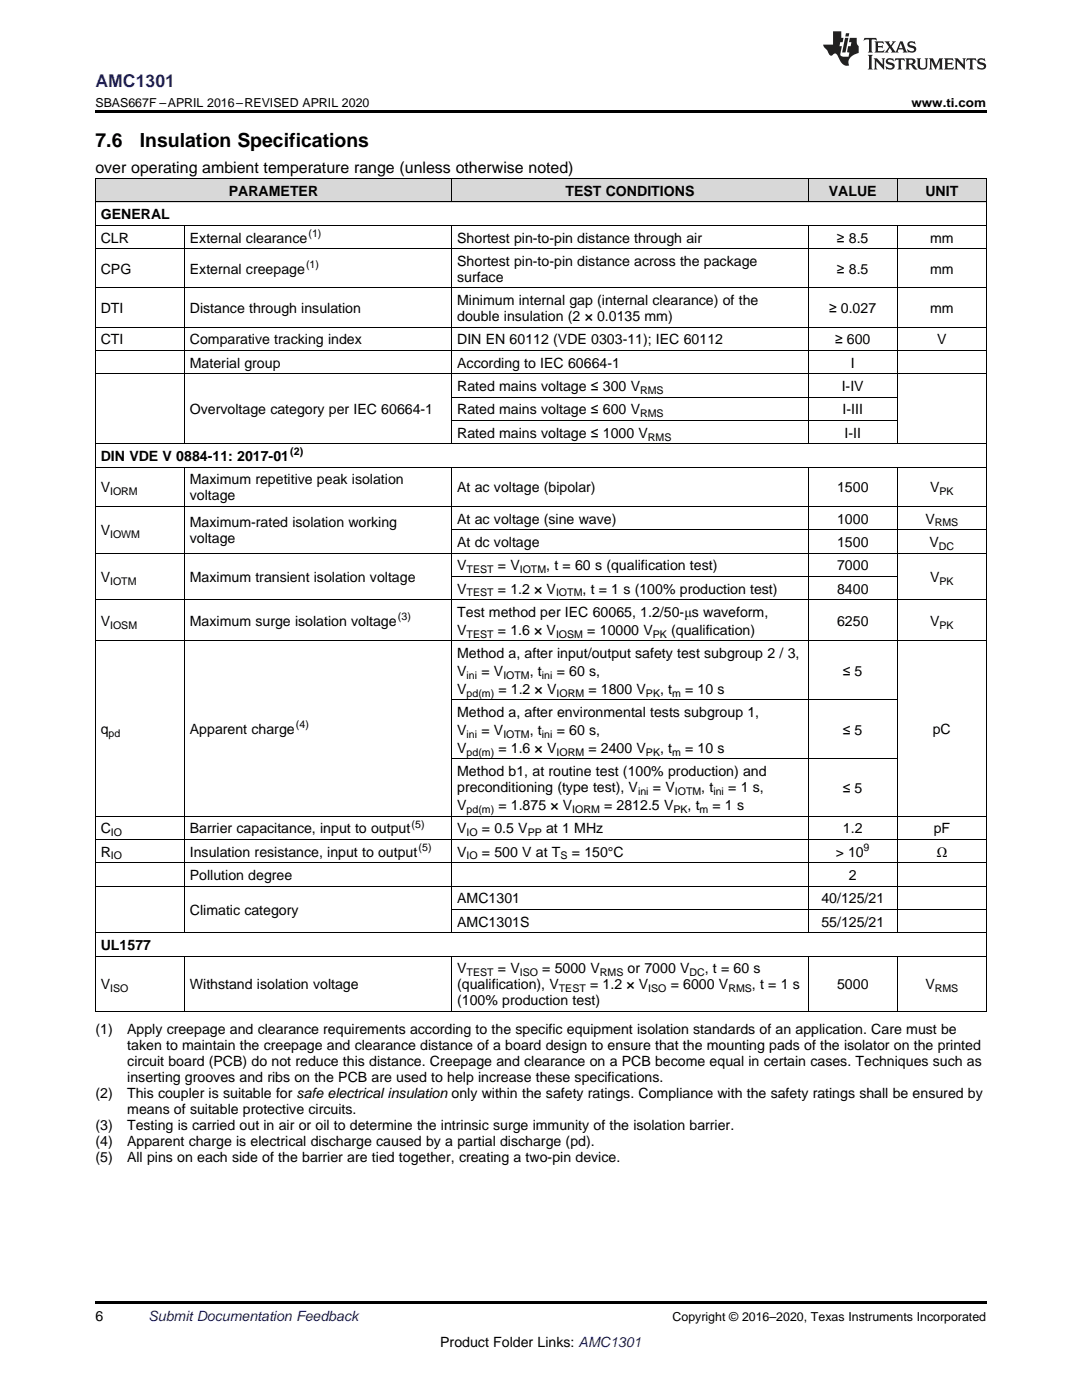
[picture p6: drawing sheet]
<svg xmlns="http://www.w3.org/2000/svg" width="216mm" height="279mm" viewBox="0 0 216 279" stroke-linecap="round" stroke-linejoin="round" font-family="sans-serif">
<defs><g id="words">
<g font-size="3.9">
<text x="19" y="29.3">7.6</text>
<text x="27.9" y="29.3">Insulation Specifications</text>
</g>
<text font-size="3.5" fill="#00f" x="19" y="17.3">AMC1301</text>
<text font-size="3.2" x="19" y="34.4">over operating ambient temperature range (unless otherwise noted)</text>
<g font-size="2.8">
<text x="45.6" y="39.1">PARAMETER</text>
<text x="112.8" y="39.1">TEST CONDITIONS</text>
<text x="165.4" y="39.1">VALUE</text>
<text x="184.6" y="39.1">UNIT</text>
<text x="20.1" y="43.7">GENERAL</text>
<text x="20.1" y="48.4">CLR</text>
<text x="37.9" y="48.4">External clearance</text>
<text x="91.2" y="48.4">Shortest pin-to-pin distance through air</text>
<text x="91.2" y="53.1">Shortest pin-to-pin distance across the package</text>
<text x="167" y="48.4">≥ 8.5</text>
<text x="185.6" y="48.4">mm</text>
<text x="20.1" y="54.6">CPG</text>
<text x="37.9" y="54.6">External creepage</text>
<text x="91.2" y="56.2">surface</text>
<text x="167" y="54.6">≥ 8.5</text>
<text x="185.6" y="54.6">mm</text>
<text x="20.1" y="62.5">DTI</text>
<text x="37.9" y="62.5">Distance through insulation</text>
<text x="91.2" y="60.9">Minimum internal gap (internal clearance) of the</text>
<text x="91.2" y="64.1">double insulation (2 × 0.0135 mm)</text>
<text x="165.4" y="62.5">≥ 0.027</text>
<text x="185.6" y="62.5">mm</text>
<text x="20.1" y="68.7">CTI</text>
<text x="37.9" y="68.7">Comparative tracking index</text>
<text x="91.2" y="68.7">DIN EN 60112 (VDE 0303-11); IEC 60112</text>
<text x="166.6" y="68.7">≥ 600</text>
<text x="187" y="68.7">V</text>
<text x="37.9" y="73.4">Material group</text>
<text x="91.2" y="73.4">According to IEC 60664-1</text>
<text x="169.8" y="73.4">I</text>
<text x="37.9" y="82.7">Overvoltage category per IEC 60664-1</text>
<text x="91.2" y="78">Rated mains voltage ≤ 300 V</text>
<text x="91.2" y="82.7">Rated mains voltage ≤ 600 V</text>
<text x="168" y="78">I-IV</text>
<text x="168.1" y="82.7">I-III</text>
<text x="91.2" y="87.3">Rated mains voltage ≤ 1000 V</text>
<text x="168.5" y="87.3">I-II</text>
<text x="20.1" y="92">DIN VDE V 0884-11: 2017-01</text>
<text x="20.1" y="98.2">V</text>
<text x="37.9" y="96.7">Maximum repetitive peak isolation</text>
<text x="37.9" y="99.8">voltage</text>
<text x="91.2" y="98.2">At ac voltage (bipolar)</text>
<text x="167" y="98.2">1500</text>
<text x="185.6" y="98.2">V</text>
<text x="20.1" y="106.8">V</text>
<text x="37.9" y="105.2">Maximum-rated isolation working</text>
<text x="91.2" y="104.5">At ac voltage (sine wave)</text>
<text x="167" y="104.5">1000</text>
<text x="184.6" y="104.5">V</text>
<text x="37.9" y="108.4">voltage</text>
<text x="91.2" y="109.1">At dc voltage</text>
<text x="91.2" y="113.8">V</text>
<text x="99.3" y="113.8">= V</text>
<text x="109" y="113.8">, t = 60 s (qualification test)</text>
<text x="167" y="109.1">1500</text>
<text x="167" y="113.8">7000</text>
<text x="185.5" y="109.1">V</text>
<text x="20.1" y="116.1">V</text>
<text x="37.9" y="116.1">Maximum transient isolation voltage</text>
<text x="91.2" y="118.5">V</text>
<text x="99.3" y="118.5">= 1.2 × V</text>
<text x="116.2" y="118.5">, t = 1 s (100% production test)</text>
<text x="167" y="118.5">8400</text>
<text x="185.6" y="116.1">V</text>
<text x="20.1" y="124.9">V</text>
<text x="37.9" y="124.9">Maximum surge isolation voltage</text>
<text x="91.2" y="123.1">Test method per IEC 60065, 1.2/50-μs waveform,</text>
<text x="167" y="124.9">6250</text>
<text x="185.6" y="124.9">V</text>
<text x="91.2" y="126.7">V</text>
<text x="91.2" y="131.3">Method a, after input/output safety test subgroup 2 / 3,</text>
<text x="99.3" y="126.7">= 1.6 × V</text>
<text x="117.2" y="126.7">= 10000 V</text>
<text x="133.9" y="126.7">(qualification)</text>
<text x="91.2" y="134.9">V</text>
<text x="96.1" y="134.9">= V</text>
<text x="105.7" y="134.9">, t</text>
<text x="111.1" y="134.9">= 60 s,</text>
<text x="168.2" y="134.9">≤ 5</text>
<text x="91.2" y="138.5">V</text>
<text x="91.2" y="143.1">Method a, after environmental tests subgroup 1,</text>
<text x="99.4" y="138.5">= 1.2 × V</text>
<text x="117.4" y="138.5">= 1800 V</text>
<text x="131.7" y="138.5">, t</text>
<text x="136.7" y="138.5">= 10 s</text>
<text x="20.1" y="146.5">q</text>
<text x="37.9" y="146.5">Apparent charge</text>
<text x="91.2" y="146.7">V</text>
<text x="96.1" y="146.7">= V</text>
<text x="105.7" y="146.7">, t</text>
<text x="111.1" y="146.7">= 60 s,</text>
<text x="168.2" y="146.7">≤ 5</text>
<text x="186.1" y="146.5">pC</text>
<text x="91.2" y="150.2">V</text>
<text x="91.2" y="154.9">Method b1, at routine test (100% production) and</text>
<text x="99.4" y="150.2">= 1.6 × V</text>
<text x="117.4" y="150.2">= 2400 V</text>
<text x="131.7" y="150.2">, t</text>
<text x="136.7" y="150.2">= 10 s</text>
<text x="91.2" y="158.1">preconditioning (type test), V</text>
<text x="91.2" y="161.6">V</text>
<text x="99.4" y="161.6">= 1.875 × V</text>
<text x="120.5" y="161.6">= 2812.5 V</text>
<text x="130.3" y="158.1">= V</text>
<text x="137.2" y="161.6">, t</text>
<text x="139.9" y="158.1">, t</text>
<text x="142.2" y="161.6">= 1 s</text>
<text x="145.3" y="158.1">= 1 s,</text>
<text x="168.2" y="158.3">≤ 5</text>
<text x="20.1" y="166.3">C</text>
<text x="37.9" y="166.3">Barrier capacitance, input to output</text>
<text x="91.2" y="166.3">V</text>
<text x="96.2" y="166.3">= 0.5 V</text>
<text x="109" y="166.3">at 1 MHz</text>
<text x="168.2" y="166.3">1.2</text>
<text x="186.3" y="166.3">pF</text>
<text x="20.1" y="171">R</text>
<text x="37.9" y="171">Insulation resistance, input to output</text>
<text x="91.2" y="171">V</text>
<text x="96.2" y="171">= 500 V at T</text>
<text x="114.1" y="171">= 150°C</text>
<text x="166.8" y="171">&gt; 10</text>
<text x="186.9" y="171">Ω</text>
<text x="37.9" y="175.6">Pollution degree</text>
<text x="169.4" y="175.6">2</text>
<text x="37.9" y="182.6">Climatic category</text>
<text x="91.2" y="180.3">AMC1301</text>
<text x="91.2" y="184.9">AMC1301S</text>
<text x="163.9" y="180.3">40/125/21</text>
<text x="163.9" y="184.9">55/125/21</text>
<text x="20.1" y="189.6">UL1577</text>
<text x="20.1" y="197.4">V</text>
<text x="37.9" y="197.4">Withstand isolation voltage</text>
<text x="91.2" y="194.2">V</text>
<text x="91.2" y="197.4">(qualification), V</text>
<text x="99.3" y="194.2">= V</text>
<text x="108.2" y="194.2">= 5000 V</text>
<text x="117.8" y="197.4">= 1.2 × V</text>
<text x="125.2" y="194.2">or 7000 V</text>
<text x="133.8" y="197.4">= 6000 V</text>
<text x="140.6" y="194.2">, t = 60 s</text>
<text x="150" y="197.4">, t = 1 s</text>
<text x="167" y="197.4">5000</text>
<text x="184.6" y="197.4">V</text>
<text x="91.2" y="200.6">(100% production test)</text>
<text x="19" y="206.4">(1)</text>
<text x="25.4" y="206.4">Apply creepage and clearance requirements according to the specific equipment isolation standards of an application. Care must be</text>
<text x="25.4" y="209.6">taken to maintain the creepage and clearance distance of a board design to ensure that the mounting pads of the isolator on the printed</text>
<text x="25.4" y="212.8">circuit board (PCB) do not reduce this distance. Creepage and clearance on a PCB become equal in certain cases. Techniques such as</text>
<text x="25.4" y="216">inserting grooves and ribs on the PCB are used to help increase these specifications.</text>
<text x="19" y="219.1">(2)</text>
<text x="25.4" y="219.1">This coupler is suitable for safe electrical insulation only within the safety ratings. Compliance with the safety ratings shall be ensured by</text>
<text x="19" y="225.5">(3)</text>
<text x="25.4" y="225.5">Testing is carried out in air or oil to determine the intrinsic surge immunity of the isolation barrier.</text>
<text x="25.4" y="222.3">means of suitable protective circuits.</text>
<text x="19" y="228.7">(4)</text>
<text x="19" y="231.8">(5)</text>
<text x="25.4" y="228.7">Apparent charge is electrical discharge caused by a partial discharge (pd).</text>
<text x="25.4" y="231.8">All pins on each side of the barrier are tied together, creating a two-pin device.</text>
<text x="19" y="263.6">6</text>
<text x="87.8" y="268.9">Product Folder Links: AMC1301</text>
</g>
<text font-size="2.8" fill="#0000c8" x="29.6" y="263.6">Submit Documentation Feedback</text>
<g font-size="2.5">
<text x="19" y="21.4">SBAS667F –APRIL 2016–REVISED APRIL 2020</text>
<text x="181.9" y="21.4">www.ti.com</text>
<text x="134.2" y="263.6">Copyright © 2016–2020, Texas Instruments Incorporated</text>
</g>
<g font-size="2.1">
<text x="61.6" y="47.3">(1)</text>
<text x="61.1" y="53.5">(1)</text>
<text x="127.7" y="78.6">RMS</text>
<text x="127.7" y="83.3">RMS</text>
<text x="129.3" y="87.9">RMS</text>
<text x="57.9" y="90.9">(2)</text>
<text x="22" y="98.8">IORM</text>
<text x="187.5" y="98.8">PK</text>
<text x="22" y="107.4">IOWM</text>
<text x="186.5" y="105.1">RMS</text>
<text x="187.4" y="109.7">DC</text>
<text x="22" y="116.7">IOTM</text>
<text x="93.1" y="114.4">TEST</text>
<text x="93.1" y="119">TEST</text>
<text x="103.7" y="114.4">IOTM</text>
<text x="110.9" y="119">IOTM</text>
<text x="187.5" y="116.7">PK</text>
<text x="22" y="125.4">IOSM</text>
<text x="79.4" y="123.8">(3)</text>
<text x="187.5" y="125.4">PK</text>
<text x="93.1" y="127.2">TEST</text>
<text x="110.9" y="127.2">IOSM</text>
<text x="130.2" y="127.2">PK</text>
<text x="93.1" y="135.5">ini</text>
<text x="100.4" y="135.5">IOTM</text>
<text x="108.1" y="135.5">ini</text>
<text x="93.1" y="139">pd(m)</text>
<text x="111.1" y="139">IORM</text>
<text x="128.9" y="139">PK</text>
<text x="134.1" y="139">m</text>
<text x="21.7" y="147">pd</text>
<text x="59.1" y="145.3">(4)</text>
<text x="93.1" y="147.2">ini</text>
<text x="100.4" y="147.2">IOTM</text>
<text x="108.1" y="147.2">ini</text>
<text x="93.1" y="150.8">pd(m)</text>
<text x="111.1" y="150.8">IORM</text>
<text x="128.9" y="150.8">PK</text>
<text x="134.1" y="150.8">m</text>
<text x="127.3" y="158.6">ini</text>
<text x="134.7" y="158.6">IOTM</text>
<text x="142.3" y="158.6">ini</text>
<text x="22.1" y="166.9">IO</text>
<text x="82.1" y="165.2">(5)</text>
<text x="93.1" y="162.2">pd(m)</text>
<text x="93.1" y="166.9">IO</text>
<text x="105.3" y="166.9">PP</text>
<text x="114.2" y="162.2">IORM</text>
<text x="134.4" y="162.2">PK</text>
<text x="139.6" y="162.2">m</text>
<text x="22.1" y="171.5">IO</text>
<text x="83.5" y="169.8">(5)</text>
<text x="93.1" y="171.5">IO</text>
<text x="111.9" y="171.5">S</text>
<text x="172.3" y="169.8">9</text>
<text x="22" y="198">ISO</text>
<text x="93.1" y="194.8">TEST</text>
<text x="103.7" y="194.8">ISO</text>
<text x="111.5" y="198">TEST</text>
<text x="119.7" y="194.8">RMS</text>
<text x="129.4" y="198">ISO</text>
<text x="137.6" y="194.8">DC</text>
<text x="145.3" y="198">RMS</text>
<text x="186.5" y="198">RMS</text>
</g>
</g></defs>
<g fill="#d8d8d8">
<path d="M19 35.7h17.8v4.7h-17.8z"/>
<path d="M36.8 35.7h53.4v4.7h-53.4z"/>
<path d="M90.2 35.7h71.1v4.7h-71.1z"/>
<path d="M161.3 35.7h17.8v4.7h-17.8z"/>
<path d="M179.1 35.7h17.7v4.7h-17.7z"/>
</g>
<path d="M19 22h177.8v.5h-177.8zM19 201.8l.2 .1zM90.1 201.8l.1 .1zM161.2 201.8l.1 .1zM179 201.8l.1 .1zM196.7 201.8l.1 .1zM19 259.7h177.8v.5h-177.8z" fill="#000"/>
<g fill="none" stroke="#000" stroke-width=".2">
<path d="M19 35.6h177.8M19.1 35.7v166.2M90.1 35.7v4.7M161.2 35.7v4.7M179 35.7v4.7M196.8 35.7v166.2M19 57.4h177.8M19 49.6h177.8M19 45h177.8M19 40.3h177.8M36.8 45v43.6M90.1 45v43.6"/>
<path d="M161.2 45v43.6M179 45v43.6M19 74.6h177.8M19 69.9h177.8M19 65.3h177.8M90.2 79.3h88.9M19 93.2h177.8M19 88.6h177.8M36.8 93.2v93M90.1 93.2v93M90.2 83.9h88.9M161.2 93.2v93"/>
<path d="M179 93.2v93M19 119.7h177.8M19 110.4h177.8M19 101.1h177.8M90.2 115h88.9M90.2 105.7h106.6M19 127.9h177.8M90.2 139.7h88.9M90.2 151.5h88.9M19 176.8h177.8M19 172.2h177.8M19 167.5h177.8"/>
<path d="M19 162.9h177.8M19 190.8h177.8M19 186.1h177.8M36.8 190.8v11.1M90.1 190.8v11.1M90.2 181.5h106.6M161.2 190.8v11.1M179 190.8v11.1M19 201.8h177.8"/>
</g>
<g fill="#231f20">
<path d="M172.5 7.6l-.1 .5 .4-.2h.6v.1v2.1l-.2 .4h.9l-.2-.4v-2.1l.1-.1h.5l.5 .2-.2-.5zM174.5 8.3l.2 .3v1.5l-.2 .4h1.8l.2-.6a1.04 1.04 0 0 1-1.3 .2v-.7h.6l.3 .2v-.6l-.3 .2h-.6v-.6l.8-.1 .4 .3-.2-.5zM176.5 8.3l.9 1.1-.9 1.1h.8l-.2-.2 .4-.7 .5 .7-.2 .2h1.5l-.2-.2 .2-.4h.9l.1 .4-.2 .2h1l-.3-.3-.7-1.9h-.5l-.9 2-.8-1 .9-1h-.8l.1 .3-.4 .5-.3-.6 .1-.2zM179.7 8.6l.4 1h-.7zM181.3 8.4a.63 .63 0 0 0-.2 .7 .63 .63 0 0 0 .6 .4l.6 .2 .1 .2a.75 .75 0 0 1-.7 .4 .75 .75 0 0 1-.6-.5l.1 .7 .1-.1a1.11 1.11 0 0 0 1.5-.6 1.13 1.13 0 0 0-1.2-.8l-.1-.4a1.04 1.04 0 0 1 1.2 .2l-.2-.5-.2 .1-.4-.2zM173.2 10.9l.2 .4v2.2l-.2 .4h1l-.3-.4v-2.2l.3-.4zM174.3 11.6l.3 .4v1.5l-.3 .4h.8l-.2-.4v-1.3l1.5 1.7v-1.9l.2-.4h-.7l.2 .4v.9l-1.1-1.3zM177 11.8a.62 .62 0 0 0-.2 .7 .62 .62 0 0 0 .6 .4l.6 .1 .1 .3a.76 .76 0 0 1-.7 .3 .76 .76 0 0 1-.7-.4l.2 .7 .1-.1a1.11 1.11 0 0 0 1.5-.6 1.13 1.13 0 0 0-1.2-.8l-.1-.4a1.04 1.04 0 0 1 1.2 .2l-.2-.6-.2 .1-.5-.1zM178.7 11.6l-.2 .6a.61 .61 0 0 1 .8-.3v1.6l-.2 .4h.9l-.2-.4v-1.6a.63 .63 0 0 1 .7 .3l-.1-.6zM180.6 11.6l.3 .4v1.5l-.3 .4h1l-.2-.2-.1-.8 .6 .2a.76 .76 0 0 0 1.2 .7l-1-1a.58 .58 0 0 0 .6-.5 .58 .58 0 0 0-.5-.6zM181.4 11.9h.1a.45 .45 0 0 1 .5 .1 .45 .45 0 0 1 .1 .5l-.8 .2zM182.9 11.6l.2 .2a2.17 2.17 0 0 0 .3 1.9 .99 .99 0 0 0 1.6-.6v-1.1l.2-.4h-.7l.2 .2a1.92 1.92 0 0 1-.2 1.8 .6 .6 0 0 1-.9-.5v-1.1l.2-.4zM185.4 11.6l.2 .4v1.5l-.2 .4h.7l-.2-.4v-1.4l.8 1.8 .8-1.8v1.4l-.2 .4h.9l-.2-.4v-1.5l.2-.4h-.8l-.6 1.5-.6-1.5zM188.4 11.6l.2 .4v1.5l-.2 .4h1.8l.1-.6a1.04 1.04 0 0 1-1.2 .1v-.6h.5l.4 .2v-.6l-.4 .2h-.5v-.7h.8l.3 .3-.1-.6zM190.5 11.6l.2 .4v1.5l-.2 .4h.7l-.2-.4v-1.3l1.5 1.7v-1.9l.2-.4h-.7l.2 .4v.9l-1.1-1.3zM192.9 11.6l-.1 .6a.61 .61 0 0 1 .7-.3l.1 1.6-.3 .4h1l-.3-.4 .1-1.6a.63 .63 0 0 1 .7 .3l-.1-.6zM195.2 11.8a.62 .62 0 0 0-.2 .7 .62 .62 0 0 0 .6 .4l.6 .1 .1 .3a.76 .76 0 0 1-.7 .3 .76 .76 0 0 1-.6-.4l.1 .7 .1-.1a1.11 1.11 0 0 0 1.6-.6 1.13 1.13 0 0 0-1.3-.8l-.1-.4a1.04 1.04 0 0 1 1.2 .2l-.1-.6-.2 .1-.5-.1z"/>
<path d="M166.2 6.3v2.6h-1.9v.4l.8 .9a.91 .91 0 0 0 1 .8 .56 .56 0 0 1 .5-.3 .56 .56 0 0 1 .5 .3l.4 .8a1.53 1.53 0 0 0 1.9 1.2 1.54 1.54 0 0 1 1-2.1l.9-.3v-1.4a1.52 1.52 0 0 1-.4-1.6h-1.3l-.2 .8h.5l-.2 .8h-.5l-.1 1v.2l.4 .1-.2 .8a1.93 1.93 0 0 1-1.6-.3l.3-1.8h-.5l.2-.8h.4l.2-.8h-.4v-1.3zM168.6 7.6l-.6 2.9h.7l.6-2.9zM168.8 6.6l-.1 .7h.6l.2-.7z"/>
</g>
<use href="#words"/>
</svg>
